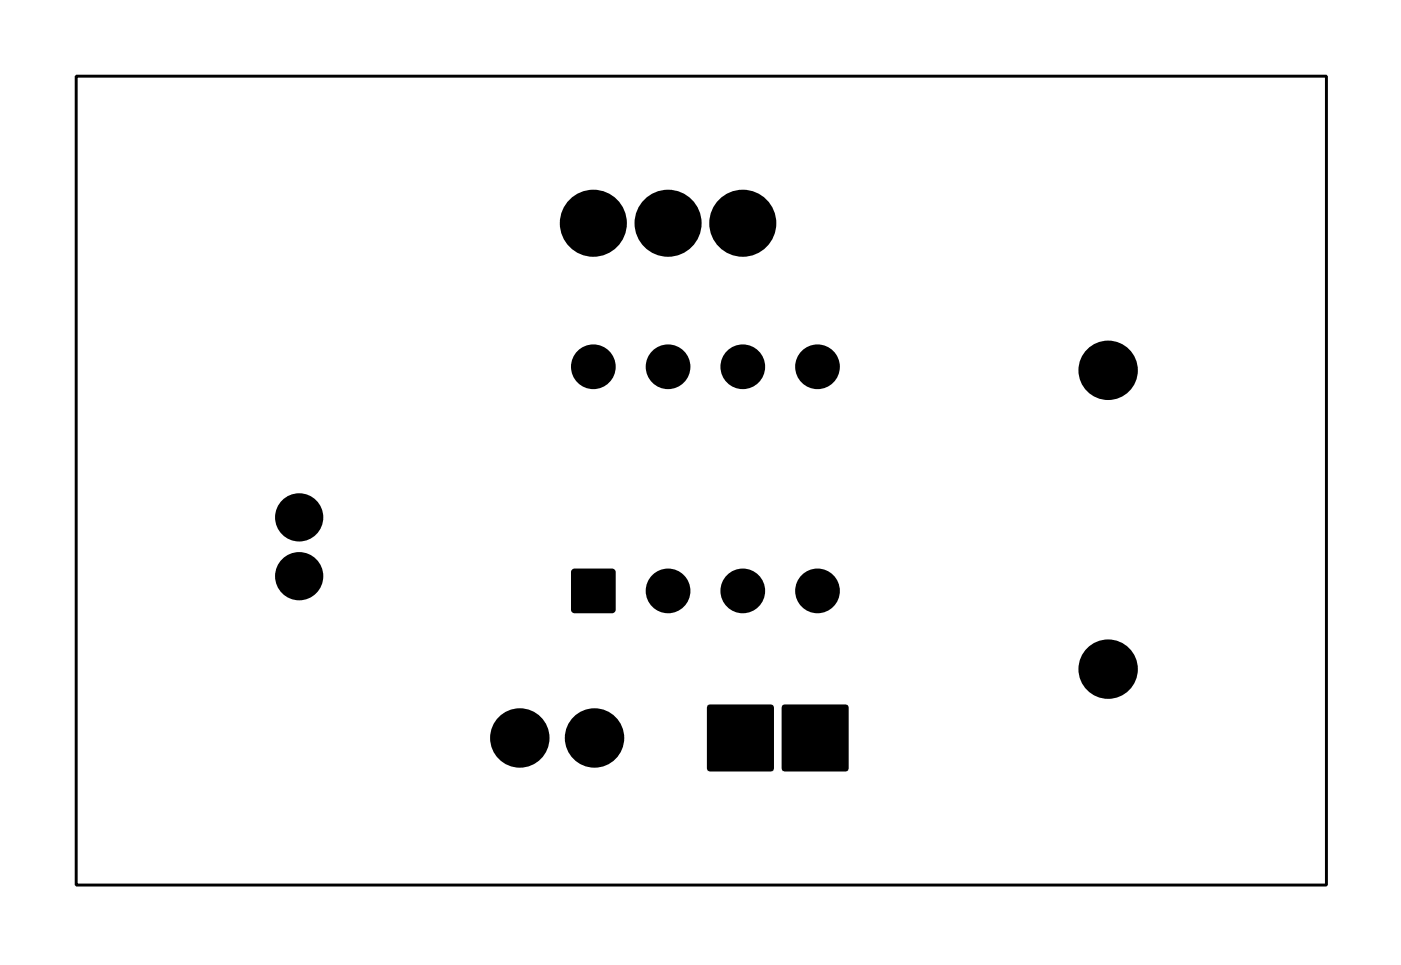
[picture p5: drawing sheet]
<svg xmlns="http://www.w3.org/2000/svg" width="48mm" height="33mm" viewBox="0 0 48 33" stroke-linecap="round" stroke-linejoin="round" font-family="sans-serif">
<g fill="#000">
<path d="M19.4 19.4l1.5-.1v1.5h-1.4z" fill-rule="evenodd"/>
<path d="M24.1 24h2.2v2.2h-2.2z" fill-rule="evenodd"/>
<path d="M26.6 24h2.2v2.2h-2.2z" fill-rule="evenodd"/>
<circle cx="10.2" cy="17.6" r=".82"/>
<circle cx="10.2" cy="19.6" r=".82"/>
<circle cx="20.2" cy="7.6" r="1.14"/>
<circle cx="20.2" cy="12.5" r=".76"/>
<circle cx="22.7" cy="7.6" r="1.14"/>
<circle cx="22.7" cy="12.5" r=".76"/>
<circle cx="25.2" cy="7.6" r="1.14"/>
<circle cx="25.2" cy="12.5" r=".76"/>
<circle cx="27.8" cy="12.5" r=".76"/>
<circle cx="37.7" cy="12.6" r="1.01"/>
<circle cx="17.7" cy="25.1" r="1.01"/>
<circle cx="20.2" cy="25.1" r="1.01"/>
<circle cx="22.7" cy="20.1" r=".76"/>
<circle cx="25.2" cy="20.1" r=".76"/>
<circle cx="27.8" cy="20.1" r=".76"/>
<circle cx="37.7" cy="22.8" r="1.01"/>
</g>
<path d="M2.6 2.6h42.5v27.5h-42.5z" fill="none" stroke="#000" stroke-width=".1"/>
</svg>
